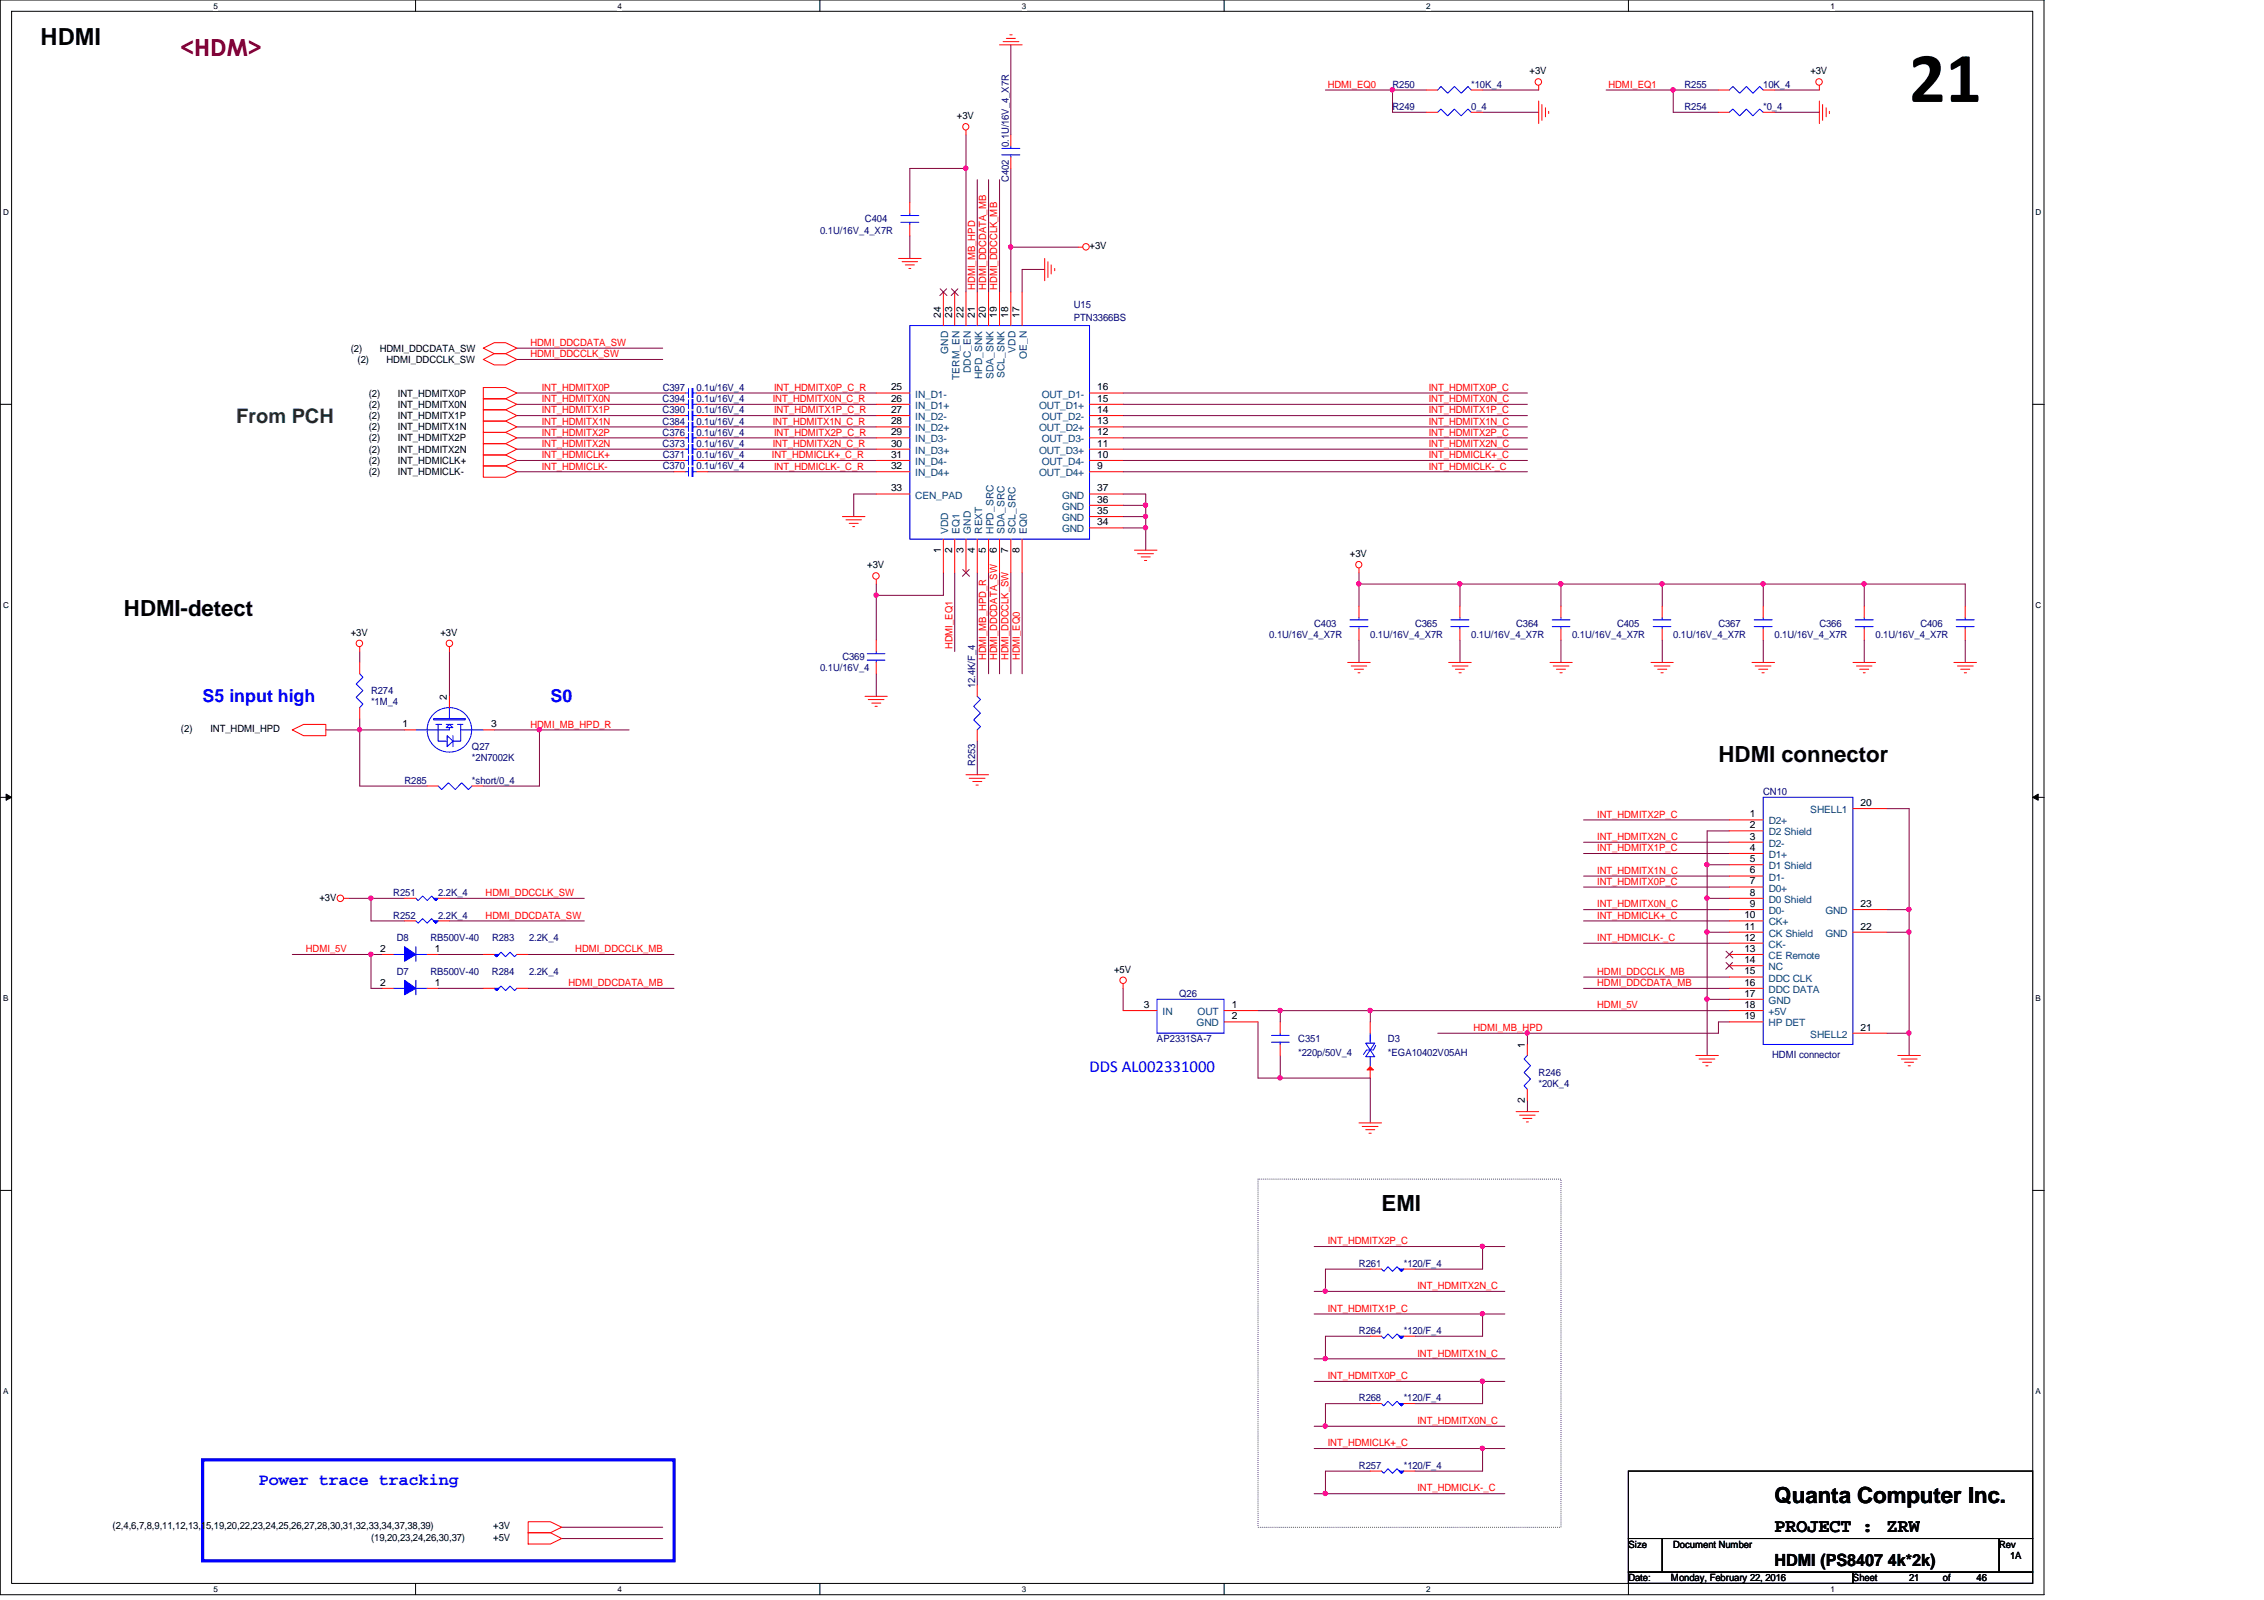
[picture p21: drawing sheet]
<svg xmlns="http://www.w3.org/2000/svg" width="297mm" height="210mm" viewBox="0 0 297 210" stroke-linecap="round" stroke-linejoin="round" font-family="sans-serif">
<defs><g id="words">
<text font-size="9.4" x="250.5" y="13.4">21</text>
<text font-size="3.1" x="5.3" y="5.8">HDMI</text>
<text font-size="3.1" fill="#800000" x="23.6" y="7.4">&lt;HDM&gt;</text>
<g font-size="2.9">
<text x="16.3" y="80.8">HDMI-detect</text>
<text x="225.5" y="99.9">HDMI connector</text>
<text x="181.3" y="158.9">EMI</text>
<text x="232.8" y="197.2">Quanta Computer Inc.</text>
</g>
<text font-size="2.6" fill="#008000" x="31" y="55.5">From PCH</text>
<g font-size="2.5">
<text x="232.8" y="200.9">PROJECT :</text>
<text x="247.6" y="200.9">ZRW</text>
</g>
<g font-size="2.3" fill="#00f">
<text x="26.6" y="92">S5 input high</text>
<text x="72.2" y="92">S0</text>
</g>
<g font-size="2.2" fill="#00f">
<text x="143" y="140.6">DDS AL002331000</text>
<text x="33.9" y="194.8">Power trace tracking</text>
</g>
<text font-size="2.2" x="232.8" y="205.4">HDMI (PS8407 4k*2k)</text>
<g font-size="1.3" fill="#f00">
<text x="174.2" y="11.5">HDMI_EQ0</text>
<text x="211" y="11.5">HDMI_EQ1</text>
<text x="127.9" y="38" transform="rotate(-90 127.9 38)">HDMI_MB_HPD</text>
<text x="129.4" y="38" transform="rotate(-90 129.4 38)">HDMI_DDCDATA_MB</text>
<text x="130.8" y="38" transform="rotate(-90 130.8 38)">HDMI_DDCCLK_MB</text>
<text x="69.6" y="46.9">HDMI_DDCCLK_SW</text>
<text x="69.6" y="45.4">HDMI_DDCDATA_SW</text>
<text x="71.1" y="51.3">INT_HDMITX0P</text>
<text x="71.1" y="52.7">INT_HDMITX0N</text>
<text x="101.4" y="52.7">INT_HDMITX0N_C_R</text>
<text x="101.6" y="51.3">INT_HDMITX0P_C_R</text>
<text x="187.4" y="51.3">INT_HDMITX0P_C</text>
<text x="187.4" y="52.7">INT_HDMITX0N_C</text>
<text x="71.1" y="58.6">INT_HDMITX2N</text>
<text x="71.1" y="57.1">INT_HDMITX2P</text>
<text x="71.1" y="54.2">INT_HDMITX1P</text>
<text x="71.1" y="55.7">INT_HDMITX1N</text>
<text x="101.4" y="58.6">INT_HDMITX2N_C_R</text>
<text x="101.4" y="55.7">INT_HDMITX1N_C_R</text>
<text x="101.6" y="57.1">INT_HDMITX2P_C_R</text>
<text x="101.6" y="54.2">INT_HDMITX1P_C_R</text>
<text x="187.4" y="54.2">INT_HDMITX1P_C</text>
<text x="187.4" y="55.7">INT_HDMITX1N_C</text>
<text x="187.4" y="57.1">INT_HDMITX2P_C</text>
<text x="187.4" y="58.6">INT_HDMITX2N_C</text>
<text x="71.1" y="61.6">INT_HDMICLK-</text>
<text x="71.1" y="60.1">INT_HDMICLK+</text>
<text x="101.3" y="60.1">INT_HDMICLK+_C_R</text>
<text x="101.6" y="61.6">INT_HDMICLK-_C_R</text>
<text x="187.4" y="60.1">INT_HDMICLK+_C</text>
<text x="187.4" y="61.6">INT_HDMICLK-_C</text>
<text x="125" y="85.2" transform="rotate(-90 125 85.2)">HDMI_EQ1</text>
<text x="129.4" y="86.6" transform="rotate(-90 129.4 86.6)">HDMI_MB_HPD_R</text>
<text x="130.8" y="86.6" transform="rotate(-90 130.8 86.6)">HDMI_DDCDATA_SW</text>
<text x="132.3" y="86.6" transform="rotate(-90 132.3 86.6)">HDMI_DDCCLK_SW</text>
<text x="133.8" y="86.6" transform="rotate(-90 133.8 86.6)">HDMI_EQ0</text>
<text x="69.6" y="95.5">HDMI_MB_HPD_R</text>
<text x="209.5" y="107.3">INT_HDMITX2P_C</text>
<text x="209.5" y="110.2">INT_HDMITX2N_C</text>
<text x="209.5" y="111.7">INT_HDMITX1P_C</text>
<text x="63.7" y="117.6">HDMI_DDCCLK_SW</text>
<text x="209.5" y="119">INT_HDMITX0N_C</text>
<text x="209.5" y="116.1">INT_HDMITX0P_C</text>
<text x="209.5" y="114.6">INT_HDMITX1N_C</text>
<text x="40.1" y="124.9">HDMI_5V</text>
<text x="63.7" y="120.5">HDMI_DDCDATA_SW</text>
<text x="75.5" y="124.9">HDMI_DDCCLK_MB</text>
<text x="209.5" y="120.5">INT_HDMICLK+_C</text>
<text x="209.5" y="123.4">INT_HDMICLK-_C</text>
<text x="74.6" y="129.4">HDMI_DDCDATA_MB</text>
<text x="209.5" y="127.9">HDMI_DDCCLK_MB</text>
<text x="209.5" y="129.4">HDMI_DDCDATA_MB</text>
<text x="193.3" y="135.3">HDMI_MB_HPD</text>
<text x="209.5" y="132.3">HDMI_5V</text>
<text x="174.2" y="163.2">INT_HDMITX2P_C</text>
<text x="174.2" y="172.1">INT_HDMITX1P_C</text>
<text x="186" y="169.1">INT_HDMITX2N_C</text>
<text x="186" y="178">INT_HDMITX1N_C</text>
<text x="174.2" y="180.9">INT_HDMITX0P_C</text>
<text x="174.2" y="189.7">INT_HDMICLK+_C</text>
<text x="186" y="186.8">INT_HDMITX0N_C</text>
<text x="186" y="195.7">INT_HDMICLK-_C</text>
</g>
<g font-size="1.3" fill="#000080">
<text x="182.7" y="11.5">R250</text>
<text x="193" y="11.5">*10K_4</text>
<text x="221" y="11.5">R255</text>
<text x="231.3" y="11.5">10K_4</text>
<text x="182.7" y="14.4">R249</text>
<text x="193" y="14.4">0_4</text>
<text x="221" y="14.4">R254</text>
<text x="231.3" y="14.4">*0_4</text>
<text x="132.4" y="23.9" transform="rotate(-90 132.4 23.9)">C402</text>
<text x="132.4" y="19.3" transform="rotate(-90 132.4 19.3)">0.1U/16V_4_X7R</text>
<text x="113.5" y="29.2">C404</text>
<text x="107.6" y="30.6">0.1U/16V_4_X7R</text>
<text x="140.9" y="40.4">U15</text>
<text x="140.9" y="42.2">PTN3366BS</text>
<text x="86.9" y="52.7">C394</text>
<text x="86.9" y="51.3">C397</text>
<text x="91.4" y="52.7">0.1u/16V_4</text>
<text x="91.4" y="51.3">0.1u/16V_4</text>
<text x="86.9" y="54.2">C390</text>
<text x="86.9" y="55.7">C384</text>
<text x="86.9" y="57.2">C376</text>
<text x="86.9" y="58.6">C373</text>
<text x="91.4" y="54.2">0.1u/16V_4</text>
<text x="91.4" y="55.7">0.1u/16V_4</text>
<text x="91.4" y="57.2">0.1u/16V_4</text>
<text x="91.4" y="58.6">0.1u/16V_4</text>
<text x="86.9" y="60.1">C371</text>
<text x="86.9" y="61.6">C370</text>
<text x="91.4" y="60.1">0.1u/16V_4</text>
<text x="91.4" y="61.6">0.1u/16V_4</text>
<text x="166.5" y="83.7">0.1U/16V_4_X7R</text>
<text x="172.4" y="82.2">C403</text>
<text x="179.8" y="83.7">0.1U/16V_4_X7R</text>
<text x="185.7" y="82.2">C365</text>
<text x="193" y="83.7">0.1U/16V_4_X7R</text>
<text x="198.9" y="82.2">C364</text>
<text x="206.3" y="83.7">0.1U/16V_4_X7R</text>
<text x="212.2" y="82.2">C405</text>
<text x="219.5" y="83.7">0.1U/16V_4_X7R</text>
<text x="225.4" y="82.2">C367</text>
<text x="232.8" y="83.7">0.1U/16V_4_X7R</text>
<text x="238.7" y="82.2">C366</text>
<text x="246.1" y="83.7">0.1U/16V_4_X7R</text>
<text x="252" y="82.2">C406</text>
<text x="107.6" y="88.1">0.1U/16V_4</text>
<text x="110.5" y="86.6">C369</text>
<text x="48.7" y="91.1">R274</text>
<text x="48.7" y="92.5">*1M_4</text>
<text x="128" y="90.3" transform="rotate(-90 128 90.3)">12.4K/F_4</text>
<text x="61.9" y="98.4">Q27</text>
<text x="61.9" y="99.9">*2N7002K</text>
<text x="128" y="100.5" transform="rotate(-90 128 100.5)">R253</text>
<text x="53.1" y="102.8">R285</text>
<text x="61.9" y="102.8">*short/0_4</text>
<text x="231.3" y="104.3">CN10</text>
<text x="51.6" y="117.5">R251</text>
<text x="57.5" y="117.5">2.2K_4</text>
<text x="51.6" y="120.5">R252</text>
<text x="52.1" y="123.5">D8</text>
<text x="56.5" y="123.5">RB500V-40</text>
<text x="57.5" y="120.5">2.2K_4</text>
<text x="64.6" y="123.5">R283</text>
<text x="69.4" y="123.5">2.2K_4</text>
<text x="52.1" y="127.9">D7</text>
<text x="56.5" y="127.9">RB500V-40</text>
<text x="64.5" y="127.9">R284</text>
<text x="69.4" y="127.9">2.2K_4</text>
<text x="154.7" y="130.8">Q26</text>
<text x="151.8" y="136.7">AP2331SA-7</text>
<text x="170.3" y="136.7">C351</text>
<text x="182.1" y="136.7">D3</text>
<text x="170.3" y="138.5">*220p/50V_4</text>
<text x="182.1" y="138.5">*EGA10402V05AH</text>
<text x="201.9" y="141.1">R246</text>
<text x="201.9" y="142.6">*20K_4</text>
<text x="232.5" y="138.8">HDMI connector</text>
<text x="178.3" y="166.2">R261</text>
<text x="184.2" y="166.2">*120/F_4</text>
<text x="178.3" y="175">R264</text>
<text x="184.2" y="175">*120/F_4</text>
<text x="178.3" y="183.8">R268</text>
<text x="184.2" y="183.8">*120/F_4</text>
<text x="178.3" y="192.7">R257</text>
<text x="184.2" y="192.7">*120/F_4</text>
</g>
<g font-size="1.3">
<text x="200.7" y="9.7">+3V</text>
<text x="237.5" y="9.7">+3V</text>
<text x="125.6" y="15.6">+3V</text>
<text x="143" y="32.7">+3V</text>
<text x="123.4" y="41.7" transform="rotate(-90 123.4 41.7)">24</text>
<text x="124.9" y="41.7" transform="rotate(-90 124.9 41.7)">23</text>
<text x="126.4" y="41.7" transform="rotate(-90 126.4 41.7)">22</text>
<text x="127.9" y="41.7" transform="rotate(-90 127.9 41.7)">21</text>
<text x="129.4" y="41.7" transform="rotate(-90 129.4 41.7)">20</text>
<text x="130.8" y="41.7" transform="rotate(-90 130.8 41.7)">19</text>
<text x="132.3" y="41.7" transform="rotate(-90 132.3 41.7)">18</text>
<text x="133.8" y="41.7" transform="rotate(-90 133.8 41.7)">17</text>
<text x="46" y="46.1">(2)</text>
<text x="46.9" y="47.6">(2)</text>
<text x="49.8" y="46.1">HDMI_DDCDATA_SW</text>
<text x="50.7" y="47.6">HDMI_DDCCLK_SW</text>
<text x="48.4" y="53.5">(2)</text>
<text x="48.4" y="52">(2)</text>
<text x="52.2" y="53.5">INT_HDMITX0N</text>
<text x="52.2" y="52">INT_HDMITX0P</text>
<text x="116.9" y="51.2">25</text>
<text x="116.9" y="52.7">26</text>
<text x="144" y="52.7">15</text>
<text x="144" y="51.2">16</text>
<text x="48.4" y="59.4">(2)</text>
<text x="48.4" y="57.9">(2)</text>
<text x="48.4" y="54.9">(2)</text>
<text x="48.4" y="56.4">(2)</text>
<text x="52.2" y="59.4">INT_HDMITX2N</text>
<text x="52.2" y="57.9">INT_HDMITX2P</text>
<text x="52.2" y="54.9">INT_HDMITX1P</text>
<text x="52.2" y="56.4">INT_HDMITX1N</text>
<text x="116.9" y="54.2">27</text>
<text x="116.9" y="55.7">28</text>
<text x="116.9" y="57.1">29</text>
<text x="116.9" y="58.6">30</text>
<text x="144" y="55.7">13</text>
<text x="144" y="54.2">14</text>
<text x="144" y="58.6">11</text>
<text x="144" y="57.1">12</text>
<text x="48.4" y="60.9">(2)</text>
<text x="48.4" y="62.3">(2)</text>
<text x="52.2" y="60.9">INT_HDMICLK+</text>
<text x="52.2" y="62.3">INT_HDMICLK-</text>
<text x="116.9" y="64.5">33</text>
<text x="116.9" y="60.1">31</text>
<text x="116.9" y="61.5">32</text>
<text x="144" y="64.5">37</text>
<text x="144" y="66">36</text>
<text x="144" y="61.5">9</text>
<text x="144" y="60.1">10</text>
<text x="144" y="67.4">35</text>
<text x="144" y="68.9">34</text>
<text x="113.8" y="74.5">+3V</text>
<text x="123.4" y="72.5" transform="rotate(-90 123.4 72.5)">1</text>
<text x="124.9" y="72.5" transform="rotate(-90 124.9 72.5)">2</text>
<text x="126.4" y="72.5" transform="rotate(-90 126.4 72.5)">3</text>
<text x="127.9" y="72.5" transform="rotate(-90 127.9 72.5)">4</text>
<text x="129.4" y="72.5" transform="rotate(-90 129.4 72.5)">5</text>
<text x="130.8" y="72.5" transform="rotate(-90 130.8 72.5)">6</text>
<text x="132.3" y="72.5" transform="rotate(-90 132.3 72.5)">7</text>
<text x="133.8" y="72.5" transform="rotate(-90 133.8 72.5)">8</text>
<text x="177.1" y="73.1">+3V</text>
<text x="46" y="83.4">+3V</text>
<text x="57.8" y="83.4">+3V</text>
<text x="52.8" y="95.4">1</text>
<text x="58.6" y="91.8" transform="rotate(-90 58.6 91.8)">2</text>
<text x="64.4" y="95.4">3</text>
<text x="23.7" y="96.1">(2)</text>
<text x="27.6" y="96.1">INT_HDMI_HPD</text>
<text x="229.6" y="107.2">1</text>
<text x="244.1" y="105.7">20</text>
<text x="229.6" y="113.1">5</text>
<text x="229.6" y="111.6">4</text>
<text x="229.6" y="110.1">3</text>
<text x="229.6" y="108.7">2</text>
<text x="41.9" y="118.1">+3V</text>
<text x="229.6" y="119">9</text>
<text x="229.6" y="117.5">8</text>
<text x="229.6" y="116">7</text>
<text x="229.6" y="114.6">6</text>
<text x="244.1" y="119">23</text>
<text x="49.9" y="124.9">2</text>
<text x="57.1" y="124.9">1</text>
<text x="228.9" y="124.9">13</text>
<text x="228.9" y="123.4">12</text>
<text x="228.9" y="122">11</text>
<text x="228.9" y="120.5">10</text>
<text x="244.1" y="122">22</text>
<text x="49.9" y="129.3">2</text>
<text x="57.1" y="129.3">1</text>
<text x="146.2" y="127.6">+5V</text>
<text x="228.9" y="130.8">17</text>
<text x="228.9" y="129.3">16</text>
<text x="228.9" y="127.8">15</text>
<text x="228.9" y="126.4">14</text>
<text x="150.1" y="132.2">3</text>
<text x="161.6" y="133.7">2</text>
<text x="161.6" y="132.2">1</text>
<text x="200" y="137.4" transform="rotate(-90 200 137.4)">1</text>
<text x="228.9" y="133.7">19</text>
<text x="228.9" y="132.2">18</text>
<text x="244.1" y="135.2">21</text>
<text x="200" y="144.7" transform="rotate(-90 200 144.7)">2</text>
<text x="14.8" y="200.7">(2,4,6,7,8,9,11,12,13,15,19,20,22,23,24,25,26,27,28,30,31,32,33,34,37,38,39)</text>
<text x="48.7" y="202.1">(19,20,23,24,26,30,37)</text>
<text x="64.7" y="202.1">+5V</text>
<text x="64.7" y="200.7">+3V</text>
<text x="213.6" y="203">Size</text>
<text x="219.5" y="203">Document Number</text>
<text x="262.3" y="203">Rev</text>
<text x="213.6" y="207.4">Date:</text>
<text x="219.2" y="207.4">Monday, February 22, 2016</text>
<text x="243.1" y="207.4">Sheet</text>
<text x="250.5" y="207.4">21</text>
<text x="254.9" y="207.4">of</text>
<text x="259.3" y="207.4">46</text>
<text x="263.7" y="204.5">1A</text>
</g>
<g font-size="1.3" fill="#004080">
<text x="124.4" y="46.4" transform="rotate(-90 124.4 46.4)">GND</text>
<text x="133.3" y="46.3" transform="rotate(-90 133.3 46.3)">VDD</text>
<text x="134.7" y="47.1" transform="rotate(-90 134.7 47.1)">OE_N</text>
<text x="120.1" y="52.2">IN_D1-</text>
<text x="120.1" y="53.6">IN_D1+</text>
<text x="125.9" y="49.8" transform="rotate(-90 125.9 49.8)">TERM_EN</text>
<text x="127.4" y="49" transform="rotate(-90 127.4 49)">DDC_EN</text>
<text x="128.9" y="49.8" transform="rotate(-90 128.9 49.8)">HPD_SNK</text>
<text x="130.3" y="49.7" transform="rotate(-90 130.3 49.7)">SDA_SNK</text>
<text x="131.8" y="49.6" transform="rotate(-90 131.8 49.6)">SCL_SNK</text>
<text x="136.3" y="53.6">OUT_D1+</text>
<text x="136.7" y="52.2">OUT_D1-</text>
<text x="120.1" y="55.1">IN_D2-</text>
<text x="120.1" y="56.6">IN_D2+</text>
<text x="120.1" y="58">IN_D3-</text>
<text x="120.1" y="59.5">IN_D3+</text>
<text x="136.3" y="56.6">OUT_D2+</text>
<text x="136.3" y="59.5">OUT_D3+</text>
<text x="136.7" y="55.1">OUT_D2-</text>
<text x="136.7" y="58">OUT_D3-</text>
<text x="120.1" y="65.4">CEN_PAD</text>
<text x="120.1" y="61">IN_D4-</text>
<text x="120.1" y="62.5">IN_D4+</text>
<text x="136.3" y="62.5">OUT_D4+</text>
<text x="136.7" y="61">OUT_D4-</text>
<text x="139.3" y="65.4">GND</text>
<text x="124.4" y="70" transform="rotate(-90 124.4 70)">VDD</text>
<text x="125.9" y="70" transform="rotate(-90 125.9 70)">EQ1</text>
<text x="127.4" y="70" transform="rotate(-90 127.4 70)">GND</text>
<text x="128.9" y="70" transform="rotate(-90 128.9 70)">REXT</text>
<text x="130.3" y="70" transform="rotate(-90 130.3 70)">HPD_SRC</text>
<text x="131.8" y="70" transform="rotate(-90 131.8 70)">SDA_SRC</text>
<text x="133.3" y="70" transform="rotate(-90 133.3 70)">SCL_SRC</text>
<text x="134.7" y="70" transform="rotate(-90 134.7 70)">EQ0</text>
<text x="139.3" y="66.9">GND</text>
<text x="139.3" y="68.4">GND</text>
<text x="139.3" y="69.8">GND</text>
<text x="237.5" y="106.7">SHELL1</text>
<text x="232.1" y="112.6">D1+</text>
<text x="232.1" y="111.1">D2-</text>
<text x="232.1" y="109.6">D2 Shield</text>
<text x="232.1" y="108.2">D2+</text>
<text x="232.1" y="119.9">D0-</text>
<text x="232.1" y="118.4">D0 Shield</text>
<text x="232.1" y="117">D0+</text>
<text x="232.1" y="115.5">D1-</text>
<text x="232.1" y="114">D1 Shield</text>
<text x="239.5" y="119.9">GND</text>
<text x="232.1" y="125.8">CE Remote</text>
<text x="232.1" y="124.3">CK-</text>
<text x="232.1" y="122.9">CK Shield</text>
<text x="232.1" y="121.4">CK+</text>
<text x="239.5" y="122.9">GND</text>
<text x="232.1" y="131.7">GND</text>
<text x="232.1" y="130.2">DDC DATA</text>
<text x="232.1" y="128.8">DDC CLK</text>
<text x="232.1" y="127.3">NC</text>
<text x="152.5" y="133.2">IN</text>
<text x="157" y="134.7">GND</text>
<text x="157.1" y="133.2">OUT</text>
<text x="232" y="134.7">HP DET</text>
<text x="232.1" y="133.2">+5V</text>
<text x="237.5" y="136.1">SHELL2</text>
</g>
<g font-size="1.1">
<text x="28" y="1.1">5</text>
<text x="81" y="1.1">4</text>
<text x="134.1" y="1.1">3</text>
<text x="187.1" y="1.1">2</text>
<text x="240.2" y="1.1">1</text>
<text x=".4" y="28.2">D</text>
<text x="267.1" y="28.2">D</text>
<text x=".4" y="79.8">C</text>
<text x="267.1" y="79.8">C</text>
<text x=".4" y="131.4">B</text>
<text x="267.1" y="131.4">B</text>
<text x=".4" y="182.9">A</text>
<text x="267.1" y="182.9">A</text>
<text x="28" y="208.9">5</text>
<text x="81" y="208.9">4</text>
<text x="134.1" y="208.9">3</text>
<text x="187.1" y="208.9">2</text>
<text x="240.2" y="208.9">1</text>
</g>
</g></defs>
<path d="M0 0h268.2v209.2h-268.2zM1.5 1.5h265.2v206.2h-265.2z" fill="none" stroke="#000" stroke-width=".13"/>
<g fill="#fff">
<path d="M28 .2h.6v1.2h-.6z"/>
<path d="M28 207.9h.6v1.2h-.6z"/>
</g>
<path d="M54.5 0v1.5M54.5 207.7v1.5" fill="none" stroke="#000" stroke-width=".13"/>
<g fill="#fff">
<path d="M81 .2h.6v1.2h-.6z"/>
<path d="M81 207.9h.6v1.2h-.6z"/>
</g>
<path d="M107.6 0v1.5M107.6 207.7v1.5" fill="none" stroke="#000" stroke-width=".13"/>
<g fill="#fff">
<path d="M134.1 .2h.6v1.2h-.6z"/>
<path d="M134.1 207.9h.6v1.2h-.6z"/>
</g>
<path d="M160.6 0v1.5M160.6 207.7v1.5" fill="none" stroke="#000" stroke-width=".13"/>
<g fill="#fff">
<path d="M187.1 .2h.6v1.2h-.6z"/>
<path d="M187.1 207.9h.6v1.2h-.6z"/>
</g>
<path d="M213.7 0v1.5M213.7 207.7v1.5" fill="none" stroke="#000" stroke-width=".13"/>
<g fill="#fff">
<path d="M240.2 .2h.5v1.2h-.5z"/>
<path d="M240.2 207.9h.5v1.2h-.5z"/>
<path d="M.4 27.3h.8v1.1h-.8z"/>
<path d="M267.1 27.3h.7v1.1h-.7z"/>
<path d="M.4 78.8h.8v1.2h-.8z"/>
<path d="M267.1 78.8h.7v1.2h-.7z"/>
</g>
<path d="M0 53h1.5M266.7 53h1.5" fill="none" stroke="#000" stroke-width=".13"/>
<g fill="#fff">
<path d="M.4 130.4h.7v1.2h-.7z"/>
<path d="M267.1 130.4h.7v1.2h-.7z"/>
</g>
<path d="M0 104.6h1.5M.8 104.2l.7 .4-.7 .4zM266.7 104.6h1.5M266.7 104.6l.7-.4v.8z" fill="none" stroke="#000" stroke-width=".13"/>
<path d="M.8 104.2l.7 .4-.7 .4zM266.7 104.6l.7-.4v.8z" fill="#000"/>
<g fill="#fff">
<path d="M.4 181.9h.7v1.2h-.7z"/>
<path d="M267.1 181.9h.7v1.2h-.7z"/>
</g>
<path d="M0 156.2h1.5M266.7 156.2h1.5" fill="none" stroke="#000" stroke-width=".13"/>
<path d="M26.6 191.5h61.8v13.3h-61.8z" fill="none" stroke="#00f" stroke-width=".42"/>
<path d="M165.1 154.7h39.7v45.7h-39.7z" fill="none" stroke="#000" stroke-width=".13" stroke-dasharray="0 .3"/>
<path d="M247.6 106.1h2.9M247.6 135.6h2.9M250.5 122.3v16.2" fill="none" stroke="#800040" stroke-width=".13"/>
<circle cx="250.4" cy="135.5" r=".29" fill="#f0f"/>
<circle cx="250.4" cy="135.5" r=".29" fill="none" stroke="#f0f" stroke-width=".13"/>
<circle cx="250.4" cy="122.3" r=".29" fill="#f0f"/>
<circle cx="250.4" cy="122.3" r=".29" fill="none" stroke="#f0f" stroke-width=".13"/>
<path d="M200.4 135.6h25.1" fill="none" stroke="#800040" stroke-width=".13"/>
<circle cx="200.4" cy="135.5" r=".29" fill="#f0f"/>
<circle cx="200.4" cy="135.5" r=".29" fill="none" stroke="#f0f" stroke-width=".13"/>
<path d="M179.8 132.6h47.1" fill="none" stroke="#800040" stroke-width=".13"/>
<circle cx="179.8" cy="132.6" r=".29" fill="#f0f"/>
<circle cx="179.8" cy="132.6" r=".29" fill="none" stroke="#f0f" stroke-width=".13"/>
<path d="M168 132.6h11.8v1.5" fill="none" stroke="#800040" stroke-width=".13"/>
<circle cx="167.9" cy="132.6" r=".29" fill="#f0f"/>
<circle cx="167.9" cy="132.6" r=".29" fill="none" stroke="#f0f" stroke-width=".13"/>
<path d="M250.5 106.1v13.2h-2.9" fill="none" stroke="#800040" stroke-width=".13"/>
<circle cx="250.4" cy="119.3" r=".29" fill="#f0f"/>
<circle cx="250.4" cy="119.3" r=".29" fill="none" stroke="#f0f" stroke-width=".13"/>
<g fill="none" stroke="#800040" stroke-width=".13">
<path d="M207.8 114.9h19.1M207.8 112h19.1M250.5 119.3v3h-2.9M207.8 120.8h19.1M207.8 128.2h19.1M207.8 123.7h19.1M207.8 129.7h19.1M172.4 169.4h1.5M194.5 172.4h2.9M194.5 163.5h2.9M172.4 187.1h1.5M173.9 184.1h5.9"/>
<path d="M173.9 196h23.5M194.5 181.2h2.9M73.7 200.4h13.2M73.7 201.8h13.2"/>
</g>
<circle cx="173.9" cy="195.9" r=".29" fill="#f0f"/>
<circle cx="173.9" cy="195.9" r=".29" fill="none" stroke="#f0f" stroke-width=".13"/>
<path d="M173.9 169.4h23.5M173.9 187.1h23.5M194.5 190h2.9" fill="none" stroke="#800040" stroke-width=".13"/>
<circle cx="173.9" cy="169.4" r=".29" fill="#f0f"/>
<circle cx="173.9" cy="169.4" r=".29" fill="none" stroke="#f0f" stroke-width=".13"/>
<path d="M172.4 190h22.1" fill="none" stroke="#800040" stroke-width=".13"/>
<circle cx="194.5" cy="190" r=".29" fill="#f0f"/>
<circle cx="194.5" cy="190" r=".29" fill="none" stroke="#f0f" stroke-width=".13"/>
<path d="M172.4 172.4h22.1" fill="none" stroke="#800040" stroke-width=".13"/>
<circle cx="194.5" cy="172.4" r=".29" fill="#f0f"/>
<circle cx="194.5" cy="172.4" r=".29" fill="none" stroke="#f0f" stroke-width=".13"/>
<path d="M172.4 163.5h22.1" fill="none" stroke="#800040" stroke-width=".13"/>
<circle cx="194.5" cy="163.5" r=".29" fill="#f0f"/>
<circle cx="194.5" cy="163.5" r=".29" fill="none" stroke="#f0f" stroke-width=".13"/>
<path d="M173.9 175.3v3M194.5 172.4v2.9h-8.8M172.4 196h1.5M173.9 184.1v3" fill="none" stroke="#800040" stroke-width=".13"/>
<circle cx="173.9" cy="187.1" r=".29" fill="#f0f"/>
<circle cx="173.9" cy="187.1" r=".29" fill="none" stroke="#f0f" stroke-width=".13"/>
<path d="M173.9 166.5v2.9M194.5 163.5v3h-8.8M172.4 181.2h22.1v2.9h-8.8M173.9 193v3M194.5 190v3h-8.8" fill="none" stroke="#800040" stroke-width=".13"/>
<circle cx="194.5" cy="181.2" r=".29" fill="#f0f"/>
<circle cx="194.5" cy="181.2" r=".29" fill="none" stroke="#f0f" stroke-width=".13"/>
<path d="M173.9 178.3h23.5" fill="none" stroke="#800040" stroke-width=".13"/>
<circle cx="173.9" cy="178.2" r=".29" fill="#f0f"/>
<circle cx="173.9" cy="178.2" r=".29" fill="none" stroke="#f0f" stroke-width=".13"/>
<path d="M226.9 109h-2.9v4.5M226.9 134.1h-1.4v1.4M172.4 178.3h1.5M173.9 193h5.9" fill="none" stroke="#800040" stroke-width=".13"/>
<circle cx="223.9" cy="113.4" r=".29" fill="#f0f"/>
<circle cx="223.9" cy="113.4" r=".29" fill="none" stroke="#f0f" stroke-width=".13"/>
<path d="M224 117.9v4.4M224 117.9h2.9M226.9 113.5h-2.9v4.4" fill="none" stroke="#800040" stroke-width=".13"/>
<circle cx="223.9" cy="122.3" r=".29" fill="#f0f"/>
<circle cx="223.9" cy="122.3" r=".29" fill="none" stroke="#f0f" stroke-width=".13"/>
<circle cx="223.9" cy="117.8" r=".29" fill="#f0f"/>
<circle cx="223.9" cy="117.8" r=".29" fill="none" stroke="#f0f" stroke-width=".13"/>
<path d="M224 131.1v7.4M224 122.3h2.9" fill="none" stroke="#800040" stroke-width=".13"/>
<circle cx="223.9" cy="131.1" r=".29" fill="#f0f"/>
<circle cx="223.9" cy="131.1" r=".29" fill="none" stroke="#f0f" stroke-width=".13"/>
<path d="M165.1 132.6h2.9v1.5M168 138.5v2.9h11.8M188.6 135.5h11.8v1.5M224 122.3v8.8h2.9M173.9 175.3h5.9M173.9 166.5h5.9" fill="none" stroke="#800040" stroke-width=".13"/>
<circle cx="167.9" cy="141.4" r=".29" fill="#f0f"/>
<circle cx="167.9" cy="141.4" r=".29" fill="none" stroke="#f0f" stroke-width=".13"/>
<g fill="none" stroke="#800040" stroke-width=".13">
<path d="M67.8 60.4h20.6M67.8 61.9h20.6M92.9 60.4h22.1M92.9 61.9h22.1M47.2 94.3v1.5h-4.4M47.2 85.5v1.4M59 85.5v5.9M64.9 95.8h5.9M207.8 107.6h19.1M207.8 110.5h19.1M207.8 116.4h19.1M207.8 119.3h19.1"/>
<path d="M147.4 129.7v2.9M165.1 134.1v7.3h2.9M179.8 141.4v5.9M200.4 144.4v1.4"/>
</g>
<circle cx="70.7" cy="95.7" r=".29" fill="#f0f"/>
<circle cx="70.7" cy="95.7" r=".29" fill="none" stroke="#f0f" stroke-width=".13"/>
<path d="M47.2 95.8h5.9" fill="none" stroke="#800040" stroke-width=".13"/>
<circle cx="47.2" cy="95.7" r=".29" fill="#f0f"/>
<circle cx="47.2" cy="95.7" r=".29" fill="none" stroke="#f0f" stroke-width=".13"/>
<path d="M67.8 45.7h19.1M67.8 47.2h19.1M147.4 64.8h2.9v1.5M147.4 66.3h2.9M150.3 66.3v1.5M47.2 95.8v7.3h8.8M82.5 95.8h-11.7v7.3h-7.4" fill="none" stroke="#800040" stroke-width=".13"/>
<circle cx="150.3" cy="67.7" r=".29" fill="#f0f"/>
<circle cx="150.3" cy="67.7" r=".29" fill="none" stroke="#f0f" stroke-width=".13"/>
<circle cx="150.3" cy="66.3" r=".29" fill="#f0f"/>
<circle cx="150.3" cy="66.3" r=".29" fill="none" stroke="#f0f" stroke-width=".13"/>
<path d="M147.4 67.8h2.9v1.5" fill="none" stroke="#800040" stroke-width=".13"/>
<circle cx="150.3" cy="69.2" r=".29" fill="#f0f"/>
<circle cx="150.3" cy="69.2" r=".29" fill="none" stroke="#f0f" stroke-width=".13"/>
<path d="M147.4 53h53M147.4 51.6h53M147.4 57.4h53M147.4 56h53M147.4 54.5h53M147.4 58.9h53M115 64.8h-3v3M115 76.6v7.4M147.4 60.4h53M147.4 69.3h2.9v2.9M147.4 61.9h53M115 88.4v3" fill="none" stroke="#800040" stroke-width=".13"/>
<circle cx="114.9" cy="78.1" r=".29" fill="#f0f"/>
<circle cx="114.9" cy="78.1" r=".29" fill="none" stroke="#f0f" stroke-width=".13"/>
<path d="M129.7 23.6v14.7M131.1 23.6v14.7M132.6 32.4h8.9M123.8 75.1v3h-8.8M125.3 75.1v10.4M128.2 75.1v14.8M129.7 75.1v13.3M131.1 75.1v13.3M132.6 75.1v13.3M134.1 75.1v13.3M128.2 97.2v4.4" fill="none" stroke="#800040" stroke-width=".13"/>
<circle cx="132.6" cy="32.4" r=".29" fill="#f0f"/>
<circle cx="132.6" cy="32.4" r=".29" fill="none" stroke="#f0f" stroke-width=".13"/>
<g fill="none" stroke="#800040" stroke-width=".13">
<path d="M126.7 17.7v4.4M132.6 5.9v11.8M173.9 11.8h13.2M182.7 11.8v2.9M194.5 11.8h7.4M128.2 23.6v14.7M132.6 22.1v16.2M137.1 35.3h-3v3M67.8 57.4h20.6M67.8 58.9h20.6M67.8 54.5h20.6M67.8 56h20.6"/>
<path d="M67.8 51.6h20.6M67.8 53h20.6M92.9 57.4h22.1M92.9 58.9h22.1M92.9 54.5h22.1M92.9 56h22.1M92.9 51.6h22.1M92.9 53h22.1"/>
</g>
<circle cx="182.7" cy="11.8" r=".29" fill="#f0f"/>
<circle cx="182.7" cy="11.8" r=".29" fill="none" stroke="#f0f" stroke-width=".13"/>
<path d="M182.7 14.7h4.4M194.5 14.7h7.4M210.7 11.8h14.8" fill="none" stroke="#800040" stroke-width=".13"/>
<circle cx="219.5" cy="11.8" r=".29" fill="#f0f"/>
<circle cx="219.5" cy="11.8" r=".29" fill="none" stroke="#f0f" stroke-width=".13"/>
<path d="M219.5 11.8v2.9h6M232.8 11.8h5.9M232.8 14.7h5.9M178.3 75.1v1.5h13.2M178.3 84v2.9M191.5 84v2.9M204.8 84v2.9M218.1 84v2.9M231.3 84v2.9M244.6 84v2.9M257.8 84v2.9" fill="none" stroke="#800040" stroke-width=".13"/>
<circle cx="178.3" cy="76.6" r=".29" fill="#f0f"/>
<circle cx="178.3" cy="76.6" r=".29" fill="none" stroke="#f0f" stroke-width=".13"/>
<path d="M178.3 76.6v2.9M244.6 76.6h-13.3v2.9M244.6 76.6h13.2v2.9M244.6 76.6v2.9" fill="none" stroke="#800040" stroke-width=".13"/>
<circle cx="231.3" cy="76.6" r=".29" fill="#f0f"/>
<circle cx="231.3" cy="76.6" r=".29" fill="none" stroke="#f0f" stroke-width=".13"/>
<circle cx="244.6" cy="76.6" r=".29" fill="#f0f"/>
<circle cx="244.6" cy="76.6" r=".29" fill="none" stroke="#f0f" stroke-width=".13"/>
<path d="M231.3 76.6h-13.2v2.9" fill="none" stroke="#800040" stroke-width=".13"/>
<circle cx="218.1" cy="76.6" r=".29" fill="#f0f"/>
<circle cx="218.1" cy="76.6" r=".29" fill="none" stroke="#f0f" stroke-width=".13"/>
<path d="M204.8 76.6v2.9M204.8 76.6h13.3M204.8 76.6h-13.3v2.9" fill="none" stroke="#800040" stroke-width=".13"/>
<circle cx="191.5" cy="76.6" r=".29" fill="#f0f"/>
<circle cx="191.5" cy="76.6" r=".29" fill="none" stroke="#f0f" stroke-width=".13"/>
<circle cx="204.8" cy="76.6" r=".29" fill="#f0f"/>
<circle cx="204.8" cy="76.6" r=".29" fill="none" stroke="#f0f" stroke-width=".13"/>
<path d="M119.4 26.5v-4.4h7.3v16.2M119.4 30.9v3" fill="none" stroke="#800040" stroke-width=".13"/>
<circle cx="126.7" cy="22.1" r=".29" fill="#f0f"/>
<circle cx="126.7" cy="22.1" r=".29" fill="none" stroke="#f0f" stroke-width=".13"/>
<path d="M50.1 125.2h-1.4v4.5" fill="none" stroke="#800040" stroke-width=".13"/>
<circle cx="48.6" cy="125.2" r=".29" fill="#f0f"/>
<circle cx="48.6" cy="125.2" r=".29" fill="none" stroke="#f0f" stroke-width=".13"/>
<path d="M45.7 117.9h3M48.7 117.9h4.4M48.7 117.9v2.9h4.4M59 117.9h17.7M48.7 129.7h1.4M57.5 125.2h5.9M57.5 129.7h5.9M59 120.8h17.7M69.3 129.7h19.1M69.3 125.2h19.1" fill="none" stroke="#800040" stroke-width=".13"/>
<circle cx="48.6" cy="117.8" r=".29" fill="#f0f"/>
<circle cx="48.6" cy="117.8" r=".29" fill="none" stroke="#f0f" stroke-width=".13"/>
<path d="M38.3 125.2h10.4" fill="none" stroke="#800040" stroke-width=".13"/>
<g fill="none" stroke="#f00" stroke-width=".13">
<path d="M126.7 17.1v.6M131.1 5.9h3M131.6 5.5h2.1M132 5h1.2M132.5 4.6h.3M201.9 13.2v3M201.9 11.2v.6M202.3 13.7v2.1M202.8 14.1v1.2M203.2 14.6v.3M238.7 13.2v3M238.7 11.2v.6"/>
<path d="M239.1 13.7v2.1M239.6 14.1v1.2M240 14.6v.3M117.9 33.9h3M118.4 34.3h2M118.8 34.8h1.2M119.2 35.2h.3M137.1 33.9v2.9M137.5 34.3v2.1M137.9 34.8v1.1M138.4 35.2v.3M141.5 32.4h.6"/>
<path d="M63.4 58.2h2.9l1.5 .7-1.5 .8h-2.9zM63.4 55.2h2.9l1.5 .8-1.5 .7h-2.9zM63.4 56.7h2.9l1.5 .7-1.5 .8h-2.9zM63.4 50.8h2.9l1.5 .8-1.5 .7h-2.9zM63.4 53.8h2.9l1.5 .7-1.5 .7h-2.9zM63.4 45.7l1.4-.7h1.5l1.5 .7-1.5 .7h-1.5zM63.4 52.3h2.9l1.5 .7-1.5 .8h-2.9zM63.4 47.2l1.4-.8h1.5l1.5 .8-1.5 .7h-1.5zM63.4 59.7h2.9l1.5 .7-1.5 .7h-2.9zM63.4 61.1h2.9l1.5 .8-1.5 .7h-2.9zM110.5 67.8h3M111 68.2h2"/>
<path d="M111.4 68.7h1.2M111.9 69.1h.2M115 76v.6M148.8 72.2h3M149.3 72.6h2M149.7 73.1h1.2M150.1 73.5h.3M178.3 79.5v1.5M178.3 74.5v.6M38.3 95.8l1.5-.8h3v1.5h-3zM47.2 84.9v.6M59 84.9v.6"/>
<path d="M113.5 91.4h2.9M113.9 91.8h2.1M114.4 92.2h1.2M114.8 92.7h.3M176.8 86.9h3M177.3 87.4h2M177.7 87.8h1.2M178.2 88.3h.2M178.3 82.5v1.5M190.1 86.9h2.9M190.5 87.4h2.1M191 87.8h1.1"/>
<path d="M191.4 88.3h.3M203.4 86.9h2.9M203.8 87.4h2.1M204.2 87.8h1.2M204.7 88.3h.3M216.6 86.9h2.9M217 87.4h2.1M217.5 87.8h1.2M217.9 88.3h.3M229.9 86.9h2.9M230.3 87.4h2.1M230.7 87.8h1.2"/>
<path d="M231.2 88.3h.3M243.1 86.9h3M243.6 87.4h2M244 87.8h1.2M244.5 88.3h.2M256.4 86.9h2.9M256.8 87.4h2.1M257.2 87.8h1.2M257.7 88.3h.3M45.1 117.9h.6M126.7 101.6h3M127.2 102.1h2"/>
<path d="M127.6 102.5h1.2M128 103h.3M147.4 129.1v.6M222.5 138.5h3M222.9 138.9h2.1M223.4 139.4h1.2M223.8 139.8h.3M249 138.5h3M249.5 138.9h2M249.9 139.4h1.2M250.3 139.8h.3M178.3 147.3h3"/>
<path d="M178.7 147.8h2.1M179.2 148.2h1.2M179.6 148.7h.3M198.9 145.8h3M199.4 146.3h2M199.8 146.7h1.2M200.3 147.2h.2M69.3 199.6h2.9l1.5 .8-1.5 .7h-2.9zM69.3 201.1h2.9l1.5 .7-1.5 .8h-2.9z"/>
<circle cx="126.7" cy="16.6" r=".42"/>
<circle cx="201.8" cy="10.7" r=".43"/>
<circle cx="238.7" cy="10.7" r=".43"/>
<circle cx="142.5" cy="32.4" r=".43"/>
<circle cx="114.9" cy="75.6" r=".43"/>
<circle cx="178.3" cy="74.1" r=".42"/>
<circle cx="47.2" cy="84.4" r=".43"/>
<circle cx="59" cy="84.4" r=".43"/>
<circle cx="44.7" cy="117.8" r=".43"/>
<circle cx="147.4" cy="128.6" r=".43"/>
</g>
<path d="M213.6 193h53.1v8.8h-53.1zM213.6 201.8h4.5v4.4h-4.5zM213.6 206.2h29.5v1.5h-29.5zM218.1 201.8h44.2v4.4h-44.2zM243.1 206.2h23.6v1.5h-23.6zM262.3 201.8h4.4v4.4h-4.4z" fill="none" stroke="#000" stroke-width=".13"/>
<path d="M177.1 82.2h2.4M177.1 81.3h2.4M178.3 81v.3M178.3 82.2v.3M181.3 175.3l.3 .3 .5-.6 .6 .6 .6-.6 .6 .6 .3-.3" fill="none" stroke="#00f" stroke-width=".13"/>
<path d="M183.6 175.3h.6l-.3 .3z" fill-rule="evenodd" fill="#00f"/>
<path d="M131.4 19.5h2.4M132.6 19.2v.3M131.4 20.3h2.4M132.6 20.3v.3M90.3 61.3v1.2M203.7 81.3h2.3M203.7 82.2h2.3M204.8 81v.3M204.8 82.2v.3M183.6 175.3h.6l-.3 .3z" fill="none" stroke="#00f" stroke-width=".13"/>
<path d="M132.6 17.7v1.5M132.6 20.6v1.5M204.8 79.5v1.5M204.8 82.5v1.5M179.8 175.3h1.5M184.2 175.3h1.5" fill="none" stroke="#f00" stroke-width=".13"/>
<path d="M90.8 61.3h.1v1.2h-.1z" fill-rule="evenodd" fill="#00f"/>
<path d="M89.9 61.9h.4M90.8 61.3h.1v1.2h-.1zM90.9 61.9h.5" fill="none" stroke="#00f" stroke-width=".13"/>
<path d="M88.4 61.9h1.5M91.4 61.9h1.5" fill="none" stroke="#f00" stroke-width=".13"/>
<path d="M53.1 124.2l1.5 1-1.5 .9z" fill="#00f"/>
<path d="M51.6 125.2h1.5M53.1 124.2l1.5 1-1.5 .9zM54.6 124.2v1.9M54.6 125.2h1.4M181.3 193l.3 .3 .5-.6 .6 .6 .6-.6 .6 .6 .3-.3" fill="none" stroke="#00f" stroke-width=".13"/>
<path d="M50.1 125.2h1.5M56 125.2h1.5" fill="none" stroke="#f00" stroke-width=".13"/>
<path d="M183.6 193h.6l-.3 .3z" fill-rule="evenodd" fill="#00f"/>
<path d="M188.6 11.8l.4-.5 .9 .9 .9-.9 .9 .9 .9-.9 .4 .5M90.3 51v1.2M243.4 81.3h2.4M243.4 82.2h2.4M244.6 81v.3M244.6 82.2v.3M183.6 193h.6l-.3 .3z" fill="none" stroke="#00f" stroke-width=".13"/>
<path d="M187.1 11.8h1.5M193 11.8h1.5M244.6 79.5v1.5M244.6 82.5v1.5M179.8 193h1.5M184.2 193h1.5" fill="none" stroke="#f00" stroke-width=".13"/>
<path d="M90.8 51h.1v1.2h-.1z" fill-rule="evenodd" fill="#00f"/>
<path d="M89.9 51.6h.4M90.8 51h.1v1.2h-.1zM90.9 51.6h.5M181.3 166.5l.3 .3 .5-.6 .6 .6 .6-.6 .6 .6 .3-.3" fill="none" stroke="#00f" stroke-width=".13"/>
<path d="M88.4 51.6h1.5M91.4 51.6h1.5" fill="none" stroke="#f00" stroke-width=".13"/>
<path d="M183.6 166.5h.6l-.3 .3z" fill-rule="evenodd" fill="#00f"/>
<path d="M226.9 11.8l.5-.5 .8 .9 .9-.9 .9 .9 .9-.9 .4 .5M256.7 82.2h2.3M256.7 81.3h2.3M257.8 81v.3M257.8 82.2v.3M183.6 166.5h.6l-.3 .3z" fill="none" stroke="#00f" stroke-width=".13"/>
<path d="M225.5 11.8h1.4M231.3 11.8h1.5M257.8 79.5v1.5M257.8 82.5v1.5M179.8 166.5h1.5M184.2 166.5h1.5" fill="none" stroke="#f00" stroke-width=".13"/>
<path d="M53.1 128.6l1.5 1.1-1.5 .8z" fill="#00f"/>
<path d="M188.6 14.7l.4-.4 .9 .9 .9-.9 .9 .9 .9-.9 .4 .4M119.4 42.7h23.5v28h-23.5zM230.1 81.3h2.4M230.1 82.2h2.4M231.3 81v.3M231.3 82.2v.3M51.6 129.7h1.5M53.1 128.6l1.5 1.1-1.5 .8zM54.6 128.6v1.9M54.6 129.7h1.4M64.8 125.2l.3 .3 .6-.6 .6 .6 .6-.6 .6 .6 .3-.3" fill="none" stroke="#00f" stroke-width=".13"/>
<g fill="none" stroke="#f00" stroke-width=".13">
<path d="M187.1 14.7h1.5M193 14.7h1.5M123.8 38.3v4.4M125.3 38.3v4.4M126.7 38.3v4.4M128.2 38.3v4.4M129.7 38.3v4.4M131.1 38.3v4.4M132.6 38.3v4.4M134.1 38.3v4.4M115 53h4.4M115 51.6h4.4"/>
<path d="M115 56h4.4M115 54.5h4.4M115 58.9h4.4M115 57.4h4.4M142.9 51.6h4.5M142.9 54.5h4.5M142.9 53h4.5M142.9 57.4h4.5M142.9 56h4.5M142.9 58.9h4.5M115 64.8h4.4M115 61.9h4.4"/>
<path d="M115 60.4h4.4M123.8 70.7v4.4M125.3 70.7v4.4M126.7 70.7v4.4M128.2 70.7v4.4M129.7 70.7v4.4M131.1 70.7v4.4M132.6 70.7v4.4M134.1 70.7v4.4M142.9 64.8h4.4M142.9 67.8h4.4M142.9 66.3h4.4"/>
<path d="M142.9 69.3h4.4M142.9 60.4h4.5M142.9 61.9h4.5M231.3 79.5v1.5M231.3 82.5v1.5M50.1 129.7h1.5M56 129.7h1.5"/>
</g>
<path d="M123.3 37.9l.9 .9M124.2 37.9l-.9 .9M124.8 37.9l.9 .9M125.7 37.9l-.9 .9M126.3 74.7l.9 .9M127.2 74.7l-.9 .9" fill="none" stroke="#804000" stroke-width=".13"/>
<path d="M64.8 125.2h.6l-.3 .3 .3-.3-.3 .3z" fill-rule="evenodd" fill="#00f"/>
<g fill="none" stroke="#00f" stroke-width=".13">
<path d="M90.3 59.8v1.2M56.9 94.3h4.1v.1h-4.1zM57.2 95h.7M57.5 95v2.2h1.2M58.5 95h.5M58.7 96.6v1.4l.7-.8M58.7 96.8v-.3l.7 .7M59 95l.4 .5h-.4M59 95l-.5 .5h.5M59 95.5v.3h-4.4M59 92.8v1.5M59 95h.4"/>
<path d="M59.4 97.2v.8M59.4 96.5v.7M60 95h.4M60.4 95.8h3M60.4 95v.8M60.4 95.8v1.4h-1M60.4 95h.3M231.3 104.6h11.8v32.4h-11.8zM64.8 125.2h.6l-.3 .3 .3-.3-.3 .3zM151.8 131.1h8.8v4.4h-8.8z"/>
<circle cx="59" cy="95.7" r="2.93"/>
</g>
<g fill="none" stroke="#f00" stroke-width=".13">
<path d="M53.1 95.8h1.5M59 91.3v1.5M63.4 95.8h1.4M226.9 119.3h4.4M226.9 116.4h4.4M226.9 117.8h4.4M226.9 113.4h4.4M226.9 114.9h4.4M226.9 110.5h4.4M226.9 112h4.4M226.9 107.6h4.4M226.9 109h4.4"/>
<path d="M243.1 119.3h4.4M243.1 106.1h4.4M63.4 125.2h1.4M67.8 125.2h1.5M147.3 132.6h4.5M160.6 134.1h4.4M160.6 132.6h4.4M226.9 134.1h4.4M226.9 131.1h4.4M226.9 132.6h4.4M226.9 128.2h4.4M226.9 129.7h4.4"/>
<path d="M226.9 125.2h4.4M226.9 126.7h4.4M226.9 122.3h4.4M226.9 123.7h4.4M226.9 120.8h4.4M243.1 122.3h4.4M243.1 135.5h4.4"/>
</g>
<path d="M226.5 124.8l.9 .9M226.5 126.3l.9 .9M227.3 124.8l-.9 .9M227.3 126.3l-.9 .9" fill="none" stroke="#804000" stroke-width=".13"/>
<path d="M90.8 59.8h.1v1.2h-.1z" fill-rule="evenodd" fill="#00f"/>
<path d="M226.9 14.7l.5-.4 .8 .9 .9-.9 .9 .9 .9-.9 .4 .4M90.3 58.3v1.2M90.8 59.8h.1v1.2h-.1zM89.9 60.4h.4M90.9 60.4h.5M190.4 81.3h2.3M190.4 82.2h2.3M191.5 81v.3M191.5 82.2v.3" fill="none" stroke="#00f" stroke-width=".13"/>
<path d="M225.4 14.7h1.5M231.3 14.7h1.5M88.4 60.4h1.5M91.4 60.4h1.5M191.5 79.5v1.5M191.5 82.5v1.5" fill="none" stroke="#f00" stroke-width=".13"/>
<path d="M90.8 58.3h.1v1.2h-.1z" fill-rule="evenodd" fill="#00f"/>
<path d="M89.9 58.9h.4M90.8 58.3h.1v1.2h-.1zM90.9 58.9h.5M64.8 129.7l.3 .3 .6-.6 .6 .6 .6-.6 .6 .6 .3-.3M166.8 136.7h2.3M166.8 135.8h2.3M168 135.5v.3M168 136.7v.3" fill="none" stroke="#00f" stroke-width=".13"/>
<path d="M88.4 58.9h1.5M91.4 58.9h1.5M168 134.1v1.4M168 137v1.5" fill="none" stroke="#f00" stroke-width=".13"/>
<path d="M64.8 129.7h.6l-.3 .3 .3-.3-.3 .3z" fill-rule="evenodd" fill="#00f"/>
<path d="M90.3 56.8v1.2M47.2 88.4l.4 .5-.9 .8 .9 .9-.9 .9 .9 .9-.4 .4M64.8 129.7h.6l-.3 .3 .3-.3-.3 .3z" fill="none" stroke="#00f" stroke-width=".13"/>
<path d="M47.2 86.9v1.5M47.2 92.8v1.5M63.4 129.7h1.4M67.8 129.7h1.5" fill="none" stroke="#f00" stroke-width=".13"/>
<path d="M90.8 56.8h.1v1.2h-.1z" fill-rule="evenodd" fill="#00f"/>
<g fill="none" stroke="#00f" stroke-width=".13">
<path d="M118.2 29.2h2.4M118.2 28.3h2.4M119.4 28v.3M119.4 29.2v.3M89.9 57.4h.4M90.8 56.8h.1v1.2h-.1zM90.9 57.4h.5M113.8 85.8h2.3M113.8 86.6h2.3M115 86.6v.3M115 85.5v.3M216.9 82.2h2.3"/>
<path d="M216.9 81.3h2.3M218.1 81v.3M218.1 82.2v.3M54.6 117.8l.3 .3 .5-.6 .6 .6 .6-.6 .6 .6 .3-.3M57.5 103.1l.4 .5 .9-.9 .9 .9 .9-.9 .9 .9 .4-.5M200.4 138.5l-.4 .4 .8 .9-.8 .9 .8 .9-.8 .8 .4 .5"/>
</g>
<path d="M119.4 26.5v1.5M119.4 29.5v1.4M88.4 57.4h1.5M91.4 57.4h1.5M218.1 79.5v1.5M115 86.9v1.5M115 84v1.5M218.1 82.5v1.5M56 103.1h1.5M61.9 103.1h1.5M200.4 137v1.5M200.4 142.9v1.5" fill="none" stroke="#f00" stroke-width=".13"/>
<path d="M56.9 117.8h.6l-.3 .3z" fill-rule="evenodd" fill="#00f"/>
<path d="M90.3 55.4v1.2M56.9 117.8h.6l-.3 .3z" fill="none" stroke="#00f" stroke-width=".13"/>
<path d="M53.1 117.8h1.5M57.5 117.8h1.5" fill="none" stroke="#f00" stroke-width=".13"/>
<path d="M90.8 55.4h.1v1.2h-.1z" fill-rule="evenodd" fill="#00f"/>
<path d="M89.9 56h.4M90.8 55.4h.1v1.2h-.1zM90.9 56h.5M181.3 184.1l.2 .3 .6-.6 .6 .6 .6-.6 .6 .6 .3-.3" fill="none" stroke="#00f" stroke-width=".13"/>
<path d="M88.4 56h1.5M91.4 56h1.5" fill="none" stroke="#f00" stroke-width=".13"/>
<path d="M183.6 184.1h.6l-.3 .3z" fill-rule="evenodd" fill="#00f"/>
<path d="M90.3 52.4v1.2M183.6 184.1h.6l-.3 .3z" fill="none" stroke="#00f" stroke-width=".13"/>
<path d="M179.8 184.1h1.5M184.2 184.1h1.5" fill="none" stroke="#f00" stroke-width=".13"/>
<path d="M90.8 52.4h.1v1.2h-.1z" fill-rule="evenodd" fill="#00f"/>
<path d="M89.9 53h.4M90.8 52.4h.1v1.2h-.1zM90.9 53h.5M54.6 120.8l.3 .3 .5-.6 .6 .6 .6-.6 .6 .6 .3-.3" fill="none" stroke="#00f" stroke-width=".13"/>
<path d="M88.4 53h1.5M91.4 53h1.5" fill="none" stroke="#f00" stroke-width=".13"/>
<path d="M56.9 120.8h.6l-.3 .3z" fill-rule="evenodd" fill="#00f"/>
<path d="M90.3 53.9v1.2M56.9 120.8h.6l-.3 .3z" fill="none" stroke="#00f" stroke-width=".13"/>
<path d="M53.1 120.8h1.5M57.5 120.8h1.5" fill="none" stroke="#f00" stroke-width=".13"/>
<path d="M90.8 53.9h.1v1.2h-.1z" fill-rule="evenodd" fill="#00f"/>
<path d="M89.9 54.5h.4M90.8 53.9h.1v1.2h-.1zM90.9 54.5h.5M128.2 91.3l.4 .5-.9 .9 .9 .8-.9 .9 .9 .9-.4 .4M179.2 136.9h1.2l-.6 .8zM179.8 137.7l.6 .9h-1.2zM179.8 135.8v.8M179.8 138.6v1.3M179.8 135.5v1.4M180.5 137.1l-.3 .6h-.9l-.4 .6" fill="none" stroke="#00f" stroke-width=".13"/>
<path d="M88.4 54.5h1.5M91.4 54.5h1.5M128.2 89.9v1.4M128.2 95.7v1.5" fill="none" stroke="#f00" stroke-width=".13"/>
<path d="M179.3 140.4l.5-.5 .4 .5z" fill="#f00"/>
<path d="M179.8 139.9v1.5M179.8 134.1v1.4M179.3 140.4l.5-.5 .4 .5z" fill="none" stroke="#f00" stroke-width=".13"/>
<circle cx="250.4" cy="135.5" r=".29" fill="#f0f"/>
<circle cx="250.4" cy="135.5" r=".29" fill="none" stroke="#f0f" stroke-width=".13"/>
<circle cx="250.4" cy="122.3" r=".29" fill="#f0f"/>
<circle cx="250.4" cy="122.3" r=".29" fill="none" stroke="#f0f" stroke-width=".13"/>
<circle cx="200.4" cy="135.5" r=".29" fill="#f0f"/>
<circle cx="200.4" cy="135.5" r=".29" fill="none" stroke="#f0f" stroke-width=".13"/>
<circle cx="179.7" cy="132.5" r=".29" fill="#f0f"/>
<circle cx="179.7" cy="132.5" r=".29" fill="none" stroke="#f0f" stroke-width=".13"/>
<circle cx="167.9" cy="132.5" r=".29" fill="#f0f"/>
<circle cx="167.9" cy="132.5" r=".29" fill="none" stroke="#f0f" stroke-width=".13"/>
<circle cx="250.4" cy="119.3" r=".29" fill="#f0f"/>
<circle cx="250.4" cy="119.3" r=".29" fill="none" stroke="#f0f" stroke-width=".13"/>
<circle cx="173.9" cy="195.9" r=".29" fill="#f0f"/>
<circle cx="173.9" cy="195.9" r=".29" fill="none" stroke="#f0f" stroke-width=".13"/>
<circle cx="173.9" cy="169.4" r=".29" fill="#f0f"/>
<circle cx="173.9" cy="169.4" r=".29" fill="none" stroke="#f0f" stroke-width=".13"/>
<circle cx="194.5" cy="190" r=".29" fill="#f0f"/>
<circle cx="194.5" cy="190" r=".29" fill="none" stroke="#f0f" stroke-width=".13"/>
<circle cx="194.5" cy="172.3" r=".29" fill="#f0f"/>
<circle cx="194.5" cy="172.3" r=".29" fill="none" stroke="#f0f" stroke-width=".13"/>
<circle cx="194.5" cy="163.5" r=".29" fill="#f0f"/>
<circle cx="194.5" cy="163.5" r=".29" fill="none" stroke="#f0f" stroke-width=".13"/>
<circle cx="173.9" cy="187.1" r=".29" fill="#f0f"/>
<circle cx="173.9" cy="187.1" r=".29" fill="none" stroke="#f0f" stroke-width=".13"/>
<circle cx="194.5" cy="181.2" r=".29" fill="#f0f"/>
<circle cx="194.5" cy="181.2" r=".29" fill="none" stroke="#f0f" stroke-width=".13"/>
<circle cx="173.9" cy="178.2" r=".29" fill="#f0f"/>
<circle cx="173.9" cy="178.2" r=".29" fill="none" stroke="#f0f" stroke-width=".13"/>
<circle cx="223.9" cy="113.4" r=".29" fill="#f0f"/>
<circle cx="223.9" cy="113.4" r=".29" fill="none" stroke="#f0f" stroke-width=".13"/>
<circle cx="223.9" cy="122.3" r=".29" fill="#f0f"/>
<circle cx="223.9" cy="122.3" r=".29" fill="none" stroke="#f0f" stroke-width=".13"/>
<circle cx="223.9" cy="117.8" r=".29" fill="#f0f"/>
<circle cx="223.9" cy="117.8" r=".29" fill="none" stroke="#f0f" stroke-width=".13"/>
<circle cx="223.9" cy="131.1" r=".29" fill="#f0f"/>
<circle cx="223.9" cy="131.1" r=".29" fill="none" stroke="#f0f" stroke-width=".13"/>
<circle cx="167.9" cy="141.4" r=".29" fill="#f0f"/>
<circle cx="167.9" cy="141.4" r=".29" fill="none" stroke="#f0f" stroke-width=".13"/>
<circle cx="70.7" cy="95.7" r=".29" fill="#f0f"/>
<circle cx="70.7" cy="95.7" r=".29" fill="none" stroke="#f0f" stroke-width=".13"/>
<circle cx="47.2" cy="95.7" r=".29" fill="#f0f"/>
<circle cx="47.2" cy="95.7" r=".29" fill="none" stroke="#f0f" stroke-width=".13"/>
<circle cx="150.3" cy="67.7" r=".29" fill="#f0f"/>
<circle cx="150.3" cy="67.7" r=".29" fill="none" stroke="#f0f" stroke-width=".13"/>
<circle cx="150.3" cy="66.3" r=".29" fill="#f0f"/>
<circle cx="150.3" cy="66.3" r=".29" fill="none" stroke="#f0f" stroke-width=".13"/>
<circle cx="150.3" cy="69.2" r=".29" fill="#f0f"/>
<circle cx="150.3" cy="69.2" r=".29" fill="none" stroke="#f0f" stroke-width=".13"/>
<circle cx="114.9" cy="78.1" r=".29" fill="#f0f"/>
<circle cx="114.9" cy="78.1" r=".29" fill="none" stroke="#f0f" stroke-width=".13"/>
<circle cx="132.6" cy="32.4" r=".29" fill="#f0f"/>
<circle cx="132.6" cy="32.4" r=".29" fill="none" stroke="#f0f" stroke-width=".13"/>
<circle cx="182.7" cy="11.8" r=".29" fill="#f0f"/>
<circle cx="182.7" cy="11.8" r=".29" fill="none" stroke="#f0f" stroke-width=".13"/>
<circle cx="219.5" cy="11.8" r=".29" fill="#f0f"/>
<circle cx="219.5" cy="11.8" r=".29" fill="none" stroke="#f0f" stroke-width=".13"/>
<circle cx="178.3" cy="76.6" r=".29" fill="#f0f"/>
<circle cx="178.3" cy="76.6" r=".29" fill="none" stroke="#f0f" stroke-width=".13"/>
<circle cx="231.3" cy="76.6" r=".29" fill="#f0f"/>
<circle cx="231.3" cy="76.6" r=".29" fill="none" stroke="#f0f" stroke-width=".13"/>
<circle cx="244.5" cy="76.6" r=".29" fill="#f0f"/>
<circle cx="244.5" cy="76.6" r=".29" fill="none" stroke="#f0f" stroke-width=".13"/>
<circle cx="218" cy="76.6" r=".29" fill="#f0f"/>
<circle cx="218" cy="76.6" r=".29" fill="none" stroke="#f0f" stroke-width=".13"/>
<circle cx="191.5" cy="76.6" r=".29" fill="#f0f"/>
<circle cx="191.5" cy="76.6" r=".29" fill="none" stroke="#f0f" stroke-width=".13"/>
<circle cx="204.8" cy="76.6" r=".29" fill="#f0f"/>
<circle cx="204.8" cy="76.6" r=".29" fill="none" stroke="#f0f" stroke-width=".13"/>
<circle cx="126.7" cy="22.1" r=".29" fill="#f0f"/>
<circle cx="126.7" cy="22.1" r=".29" fill="none" stroke="#f0f" stroke-width=".13"/>
<circle cx="48.6" cy="125.2" r=".29" fill="#f0f"/>
<circle cx="48.6" cy="125.2" r=".29" fill="none" stroke="#f0f" stroke-width=".13"/>
<circle cx="48.6" cy="117.8" r=".29" fill="#f0f"/>
<circle cx="48.6" cy="117.8" r=".29" fill="none" stroke="#f0f" stroke-width=".13"/>
<use href="#words"/>
</svg>
